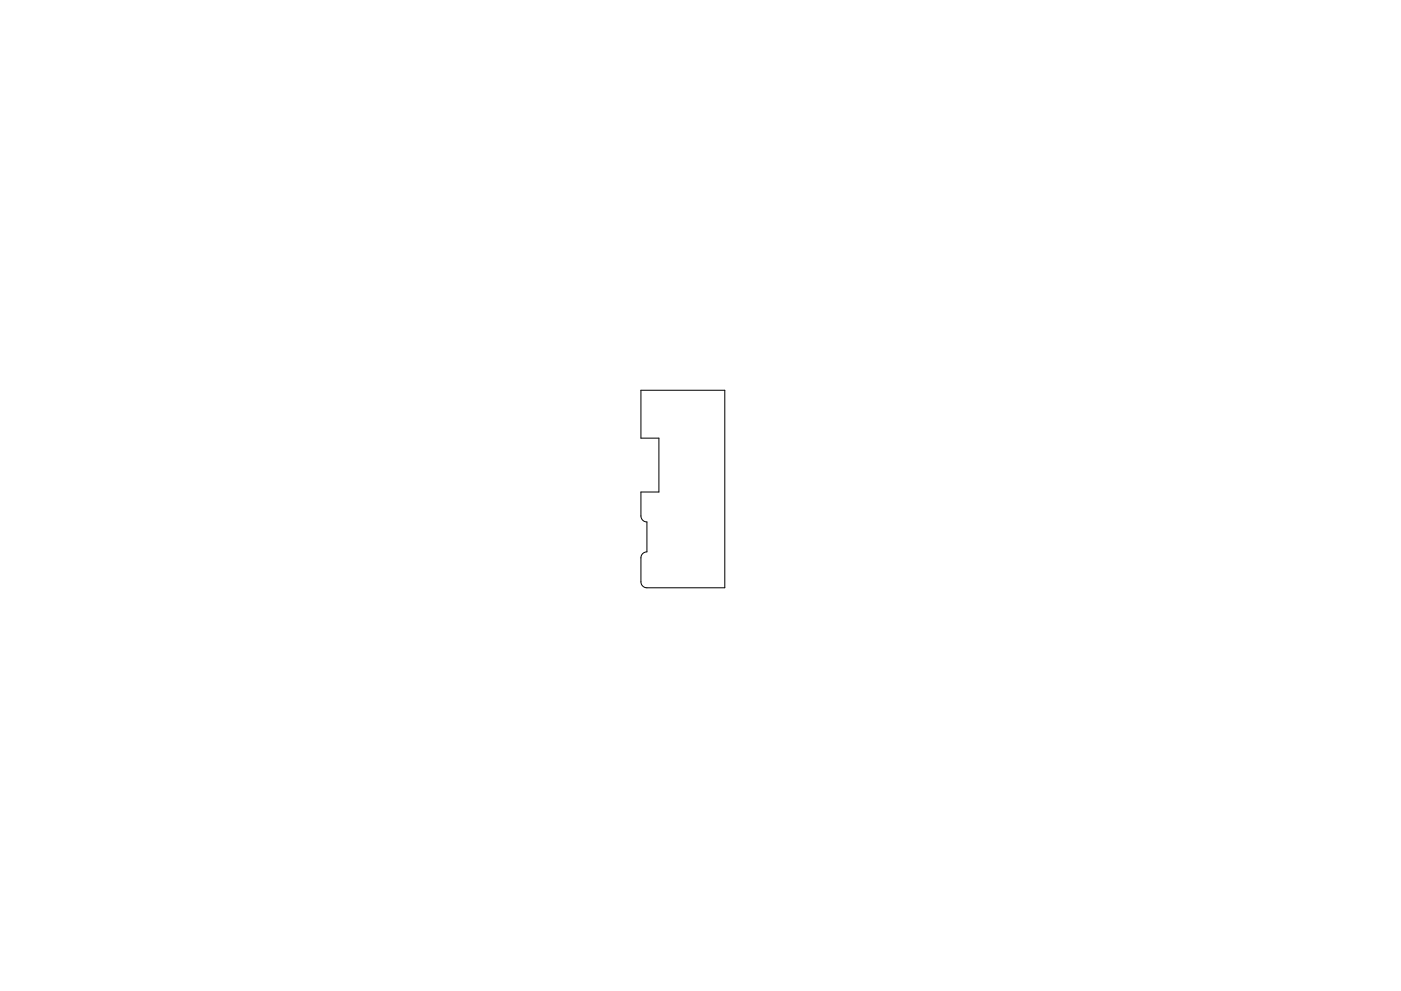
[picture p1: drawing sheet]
<svg xmlns="http://www.w3.org/2000/svg" width="297mm" height="210mm" viewBox="0 0 297 210" stroke-linecap="round" stroke-linejoin="round" font-family="sans-serif">
<path d="M135.9 82.8h17.8v41.9h-16.5a1.27 1.27 0 0 1-1.3-1.3v-5a1.27 1.27 0 0 1 1.3-1.3v-6.4a1.27 1.27 0 0 1-1.3-1.2v-5.1h3.8v-11.4h-3.8z" fill="none" stroke="#000" stroke-width=".21"/>
</svg>
